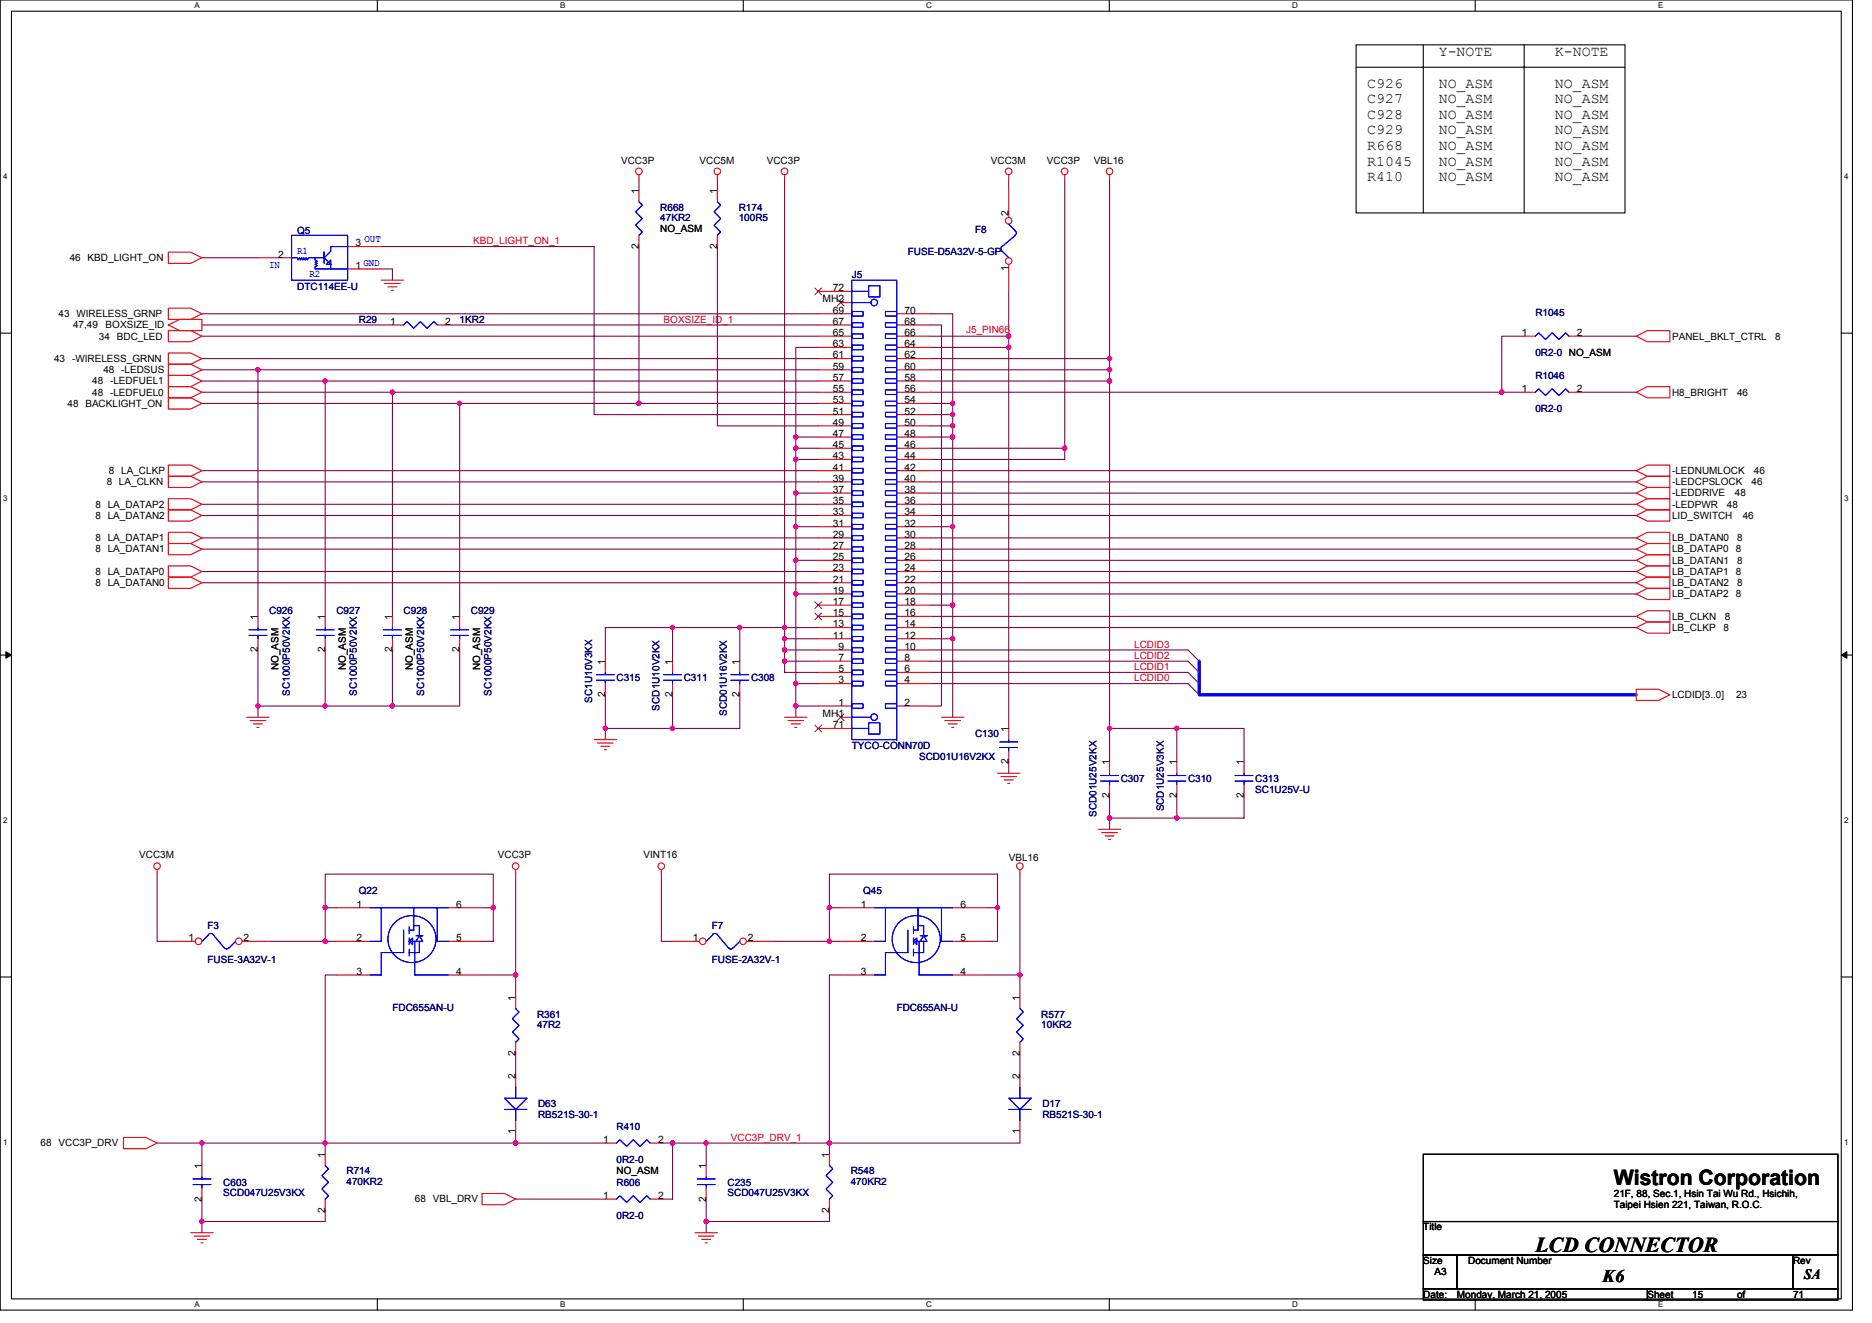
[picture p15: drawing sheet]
<svg xmlns="http://www.w3.org/2000/svg" width="297mm" height="210mm" viewBox="0 0 297 210" stroke-linecap="round" stroke-linejoin="round" font-family="sans-serif">
<defs><g id="words">
<g font-size="3.4">
<text x="256.1" y="188">Wistron Corporation</text>
<text x="243.6" y="198.6">LCD CONNECTOR</text>
</g>
<text font-size="2.8" x="254.3" y="203.5">K6</text>
<g font-size="2.3">
<text x="228.3" y="9">Y-NOTE</text>
<text x="246.7" y="9">K-NOTE</text>
<text x="217" y="13.9">C926</text>
<text x="217" y="16.4">C927</text>
<text x="228.3" y="13.9">NO_ASM</text>
<text x="228.3" y="16.4">NO_ASM</text>
<text x="246.7" y="13.9">NO_ASM</text>
<text x="246.7" y="16.4">NO_ASM</text>
<text x="217" y="18.9">C928</text>
<text x="217" y="21.3">C929</text>
<text x="217" y="23.8">R668</text>
<text x="228.3" y="18.9">NO_ASM</text>
<text x="228.3" y="21.3">NO_ASM</text>
<text x="228.3" y="23.8">NO_ASM</text>
<text x="246.7" y="18.9">NO_ASM</text>
<text x="246.7" y="21.3">NO_ASM</text>
<text x="246.7" y="23.8">NO_ASM</text>
<text x="217" y="26.3">R1045</text>
<text x="217" y="28.8">R410</text>
<text x="228.3" y="26.3">NO_ASM</text>
<text x="228.3" y="28.8">NO_ASM</text>
<text x="246.7" y="26.3">NO_ASM</text>
<text x="246.7" y="28.8">NO_ASM</text>
<text x="286.3" y="203">SA</text>
</g>
<g font-size="1.6">
<text x="98.5" y="26">VCC3P</text>
<text x="111" y="26">VCC5M</text>
<text x="121.7" y="26">VCC3P</text>
<text x="157.2" y="26">VCC3M</text>
<text x="166.1" y="26">VCC3P</text>
<text x="173.6" y="26">VBL16</text>
<text x="101.4" y="30.8" transform="rotate(-90 101.4 30.8)">1</text>
<text x="113.8" y="30.8" transform="rotate(-90 113.8 30.8)">1</text>
<text x="160" y="34.3" transform="rotate(-90 160 34.3)">2</text>
<text x="11.1" y="41.4">46 KBD_LIGHT_ON</text>
<text x="44.1" y="40.9">2</text>
<text x="56.4" y="39.1">3</text>
<text x="101.4" y="39.5" transform="rotate(-90 101.4 39.5)">2</text>
<text x="104.8" y="36.8">NO_ASM</text>
<text x="113.8" y="39.5" transform="rotate(-90 113.8 39.5)">2</text>
<text x="56.4" y="42.7">1</text>
<text x="130.5" y="48">MH2</text>
<text x="132.1" y="46.2">72</text>
<text x="160" y="43.1" transform="rotate(-90 160 43.1)">1</text>
<text x="9.3" y="50.3">43 WIRELESS_GRNP</text>
<text x="11.6" y="52.1">47,49</text>
<text x="15.7" y="53.9">34 BDC_LED</text>
<text x="16.8" y="52.1">BOXSIZE_ID</text>
<text x="61.9" y="51.5">1</text>
<text x="70.6" y="51.5">2</text>
<text x="132.1" y="53.3">65</text>
<text x="132.1" y="51.5">67</text>
<text x="132.1" y="49.8">69</text>
<text x="143.5" y="53.3">66</text>
<text x="143.5" y="51.5">68</text>
<text x="143.5" y="49.8">70</text>
<text x="241.5" y="53.3">1</text>
<text x="250.2" y="53.3">2</text>
<text x="265.3" y="53.9">PANEL_BKLT_CTRL</text>
<text x="281.7" y="53.9">8</text>
<text x="8.6" y="57.4">43 -WIRELESS_GRNN</text>
<text x="16.4" y="59.2">48 -LEDSUS</text>
<text x="132.1" y="58.7">59</text>
<text x="132.1" y="56.9">61</text>
<text x="132.1" y="55.1">63</text>
<text x="143.5" y="58.7">60</text>
<text x="143.5" y="56.9">62</text>
<text x="143.5" y="55.1">64</text>
<text x="10.7" y="64.5">48 BACKLIGHT_ON</text>
<text x="14.6" y="62.8">48 -LEDFUEL0</text>
<text x="14.6" y="61">48 -LEDFUEL1</text>
<text x="132.1" y="65.8">51</text>
<text x="132.1" y="64">53</text>
<text x="132.1" y="62.2">55</text>
<text x="132.1" y="60.4">57</text>
<text x="143.5" y="65.8">52</text>
<text x="143.5" y="64">54</text>
<text x="143.5" y="62.2">56</text>
<text x="143.5" y="60.4">58</text>
<text x="241.5" y="62.2">1</text>
<text x="250.2" y="62.2">2</text>
<text x="265.3" y="62.8">H8_BRIGHT</text>
<text x="275.6" y="62.8">46</text>
<text x="132.1" y="71.1">45</text>
<text x="132.1" y="69.3">47</text>
<text x="132.1" y="67.5">49</text>
<text x="143.5" y="71.1">46</text>
<text x="143.5" y="69.3">48</text>
<text x="143.5" y="67.5">50</text>
<text x="16.9" y="77">8 LA_CLKN</text>
<text x="17.3" y="75.2">8 LA_CLKP</text>
<text x="132.1" y="76.4">39</text>
<text x="132.1" y="74.7">41</text>
<text x="132.1" y="72.9">43</text>
<text x="143.5" y="76.4">40</text>
<text x="143.5" y="74.7">42</text>
<text x="143.5" y="72.9">44</text>
<text x="265.3" y="77">-LEDCPSLOCK</text>
<text x="265.3" y="75.2">-LEDNUMLOCK</text>
<text x="277.9" y="77">46</text>
<text x="278.3" y="75.2">46</text>
<text x="15.2" y="80.5">8 LA_DATAP2</text>
<text x="15.2" y="82.3">8 LA_DATAN2</text>
<text x="132.1" y="83.5">31</text>
<text x="132.1" y="81.8">33</text>
<text x="132.1" y="80">35</text>
<text x="132.1" y="78.2">37</text>
<text x="143.5" y="83.5">32</text>
<text x="143.5" y="81.8">34</text>
<text x="143.5" y="80">36</text>
<text x="143.5" y="78.2">38</text>
<text x="265.3" y="80.5">-LEDPWR</text>
<text x="265.3" y="78.8">-LEDDRIVE</text>
<text x="265.3" y="82.3">LID_SWITCH</text>
<text x="274" y="80.5">48</text>
<text x="275.3" y="78.8">48</text>
<text x="276.5" y="82.3">46</text>
<text x="15.2" y="85.9">8 LA_DATAP1</text>
<text x="15.2" y="87.7">8 LA_DATAN1</text>
<text x="132.1" y="88.9">25</text>
<text x="132.1" y="87.1">27</text>
<text x="132.1" y="85.3">29</text>
<text x="143.5" y="88.9">26</text>
<text x="143.5" y="87.1">28</text>
<text x="143.5" y="85.3">30</text>
<text x="265.3" y="89.4">LB_DATAN1</text>
<text x="265.3" y="87.7">LB_DATAP0</text>
<text x="265.3" y="85.9">LB_DATAN0</text>
<text x="275.5" y="87.7">8</text>
<text x="275.6" y="89.4">8</text>
<text x="275.6" y="85.9">8</text>
<text x="15.2" y="91.2">8 LA_DATAP0</text>
<text x="15.2" y="93">8 LA_DATAN0</text>
<text x="132.1" y="96">17</text>
<text x="132.1" y="94.2">19</text>
<text x="132.1" y="92.4">21</text>
<text x="132.1" y="90.7">23</text>
<text x="143.5" y="96">18</text>
<text x="143.5" y="94.2">20</text>
<text x="143.5" y="92.4">22</text>
<text x="143.5" y="90.7">24</text>
<text x="265.3" y="94.8">LB_DATAP2</text>
<text x="265.3" y="91.2">LB_DATAP1</text>
<text x="265.3" y="93">LB_DATAN2</text>
<text x="275.5" y="94.8">8</text>
<text x="275.5" y="91.2">8</text>
<text x="275.6" y="93">8</text>
<text x="40.9" y="98.3" transform="rotate(-90 40.9 98.3)">1</text>
<text x="51.6" y="98.3" transform="rotate(-90 51.6 98.3)">1</text>
<text x="62.2" y="98.3" transform="rotate(-90 62.2 98.3)">1</text>
<text x="72.9" y="98.3" transform="rotate(-90 72.9 98.3)">1</text>
<text x="132.1" y="101.3">11</text>
<text x="132.1" y="99.5">13</text>
<text x="132.1" y="97.8">15</text>
<text x="143.5" y="101.3">12</text>
<text x="143.5" y="99.5">14</text>
<text x="143.5" y="97.8">16</text>
<text x="265.3" y="100.1">LB_CLKP</text>
<text x="265.3" y="98.3">LB_CLKN</text>
<text x="273.5" y="100.1">8</text>
<text x="273.7" y="98.3">8</text>
<text x="40.9" y="103.5" transform="rotate(-90 40.9 103.5)">2</text>
<text x="44.2" y="106.3" transform="rotate(-90 44.2 106.3)">NO_ASM</text>
<text x="51.6" y="103.5" transform="rotate(-90 51.6 103.5)">2</text>
<text x="54.9" y="106.3" transform="rotate(-90 54.9 106.3)">NO_ASM</text>
<text x="62.2" y="103.5" transform="rotate(-90 62.2 103.5)">2</text>
<text x="65.5" y="106.3" transform="rotate(-90 65.5 106.3)">NO_ASM</text>
<text x="72.9" y="103.5" transform="rotate(-90 72.9 103.5)">2</text>
<text x="76.2" y="106.3" transform="rotate(-90 76.2 106.3)">NO_ASM</text>
<text x="96" y="105.4" transform="rotate(-90 96 105.4)">1</text>
<text x="106.7" y="105.4" transform="rotate(-90 106.7 105.4)">1</text>
<text x="117.4" y="105.4" transform="rotate(-90 117.4 105.4)">1</text>
<text x="133" y="106.7">5</text>
<text x="133" y="104.9">7</text>
<text x="133" y="103.1">9</text>
<text x="143.5" y="106.7">6</text>
<text x="143.5" y="104.9">8</text>
<text x="143.5" y="103.1">10</text>
<text x="96" y="110.6" transform="rotate(-90 96 110.6)">2</text>
<text x="106.7" y="110.6" transform="rotate(-90 106.7 110.6)">2</text>
<text x="117.4" y="110.6" transform="rotate(-90 117.4 110.6)">2</text>
<text x="130.5" y="113.8">MH1</text>
<text x="133" y="112">1</text>
<text x="133" y="108.4">3</text>
<text x="143.5" y="112">2</text>
<text x="143.5" y="108.4">4</text>
<text x="265.3" y="110.8">LCDID[3..0]</text>
<text x="275.5" y="110.8">23</text>
<text x="132.1" y="115.5">71</text>
<text x="160" y="116.1" transform="rotate(-90 160 116.1)">1</text>
<text x="160" y="121.3" transform="rotate(-90 160 121.3)">2</text>
<text x="176" y="121.4" transform="rotate(-90 176 121.4)">1</text>
<text x="186.7" y="121.4" transform="rotate(-90 186.7 121.4)">1</text>
<text x="197.4" y="121.4" transform="rotate(-90 197.4 121.4)">1</text>
<text x="176" y="126.6" transform="rotate(-90 176 126.6)">2</text>
<text x="186.7" y="126.6" transform="rotate(-90 186.7 126.6)">2</text>
<text x="197.4" y="126.6" transform="rotate(-90 197.4 126.6)">2</text>
<text x="22.1" y="136.2">VCC3M</text>
<text x="79" y="136.2">VCC3P</text>
<text x="102.1" y="136.2">VINT16</text>
<text x="160.1" y="136.5">VBL16</text>
<text x="56.6" y="144">1</text>
<text x="72.4" y="144">6</text>
<text x="136.6" y="144">1</text>
<text x="152.4" y="144">6</text>
<text x="29.9" y="149.3">1</text>
<text x="38.6" y="149.3">2</text>
<text x="56.6" y="149.3">2</text>
<text x="72.4" y="149.3">5</text>
<text x="109.9" y="149.3">1</text>
<text x="118.6" y="149.3">2</text>
<text x="136.6" y="149.3">2</text>
<text x="152.4" y="149.3">5</text>
<text x="56.6" y="154.7">3</text>
<text x="72.4" y="154.7">4</text>
<text x="136.6" y="154.7">3</text>
<text x="152.4" y="154.7">4</text>
<text x="81.8" y="158.8" transform="rotate(-90 81.8 158.8)">1</text>
<text x="161.8" y="158.8" transform="rotate(-90 161.8 158.8)">1</text>
<text x="81.8" y="167.5" transform="rotate(-90 81.8 167.5)">2</text>
<text x="161.8" y="167.5" transform="rotate(-90 161.8 167.5)">2</text>
<text x="81.8" y="171.2" transform="rotate(-90 81.8 171.2)">2</text>
<text x="161.8" y="171.2" transform="rotate(-90 161.8 171.2)">2</text>
<text x="81.8" y="180" transform="rotate(-90 81.8 180)">1</text>
<text x="161.8" y="180" transform="rotate(-90 161.8 180)">1</text>
<text x="6.4" y="181.9">68 VCC3P_DRV</text>
<text x="32" y="185.4" transform="rotate(-90 32 185.4)">1</text>
<text x="51.6" y="183.7" transform="rotate(-90 51.6 183.7)">1</text>
<text x="95.7" y="181.3">1</text>
<text x="104.4" y="181.3">2</text>
<text x="112" y="185.4" transform="rotate(-90 112 185.4)">1</text>
<text x="131.6" y="183.7" transform="rotate(-90 131.6 183.7)">1</text>
<text x="32" y="190.6" transform="rotate(-90 32 190.6)">2</text>
<text x="65.8" y="190.8">68 VBL_DRV</text>
<text x="95.7" y="190.2">1</text>
<text x="97.8" y="186.3">NO_ASM</text>
<text x="104.4" y="190.2">2</text>
<text x="112" y="190.6" transform="rotate(-90 112 190.6)">2</text>
<text x="256.1" y="189.9">21F, 88, Sec.1, Hsin Tai Wu Rd., Hsichih,</text>
<text x="256.1" y="191.7">Taipei Hsien 221, Taiwan, R.O.C.</text>
<text x="51.6" y="192.4" transform="rotate(-90 51.6 192.4)">2</text>
<text x="131.6" y="192.4" transform="rotate(-90 131.6 192.4)">2</text>
<text x="225.8" y="195.2">Title</text>
<text x="225.8" y="200.6">Size</text>
<text x="227.6" y="202.3">A3</text>
<text x="233" y="200.6">Document Number</text>
<text x="284.5" y="200.6">Rev</text>
<text x="225.8" y="205.9">Date:</text>
<text x="231.2" y="205.9">Monday, March 21, 2005</text>
<text x="261.4" y="205.9">Sheet</text>
<text x="268.5" y="205.9">15</text>
<text x="275.6" y="205.9">of</text>
<text x="284.5" y="205.9">71</text>
</g>
<g font-size="1.6" fill="#000080">
<text x="104.8" y="33.4">R668</text>
<text x="104.8" y="35">47KR2</text>
<text x="117.2" y="33.4">R174</text>
<text x="117.2" y="35">100R5</text>
<text x="47.2" y="37.1">Q5</text>
<text x="144.1" y="40.5">FUSE-D5A32V-5-GP</text>
<text x="154.7" y="37">F8</text>
<text x="47.2" y="46">DTC114EE-U</text>
<text x="135.2" y="44.1">J5</text>
<text x="56.9" y="51.2">R29</text>
<text x="72.9" y="51.2">1KR2</text>
<text x="243.6" y="50.1">R1045</text>
<text x="243.6" y="56.5">0R2-0 NO_ASM</text>
<text x="243.6" y="60.1">R1046</text>
<text x="243.6" y="65.4">0R2-0</text>
<text x="42.7" y="97.4">C926</text>
<text x="53.4" y="97.4">C927</text>
<text x="64" y="97.4">C928</text>
<text x="74.7" y="97.4">C929</text>
<text x="46" y="110.4" transform="rotate(-90 46 110.4)">SC1000P50V2KX</text>
<text x="56.6" y="110.4" transform="rotate(-90 56.6 110.4)">SC1000P50V2KX</text>
<text x="67.3" y="110.4" transform="rotate(-90 67.3 110.4)">SC1000P50V2KX</text>
<text x="78" y="110.4" transform="rotate(-90 78 110.4)">SC1000P50V2KX</text>
<text x="94" y="111.5" transform="rotate(-90 94 111.5)">SC1U10V3KX</text>
<text x="97.8" y="108.1">C315</text>
<text x="104.6" y="112.7" transform="rotate(-90 104.6 112.7)">SCD1U10V2KX</text>
<text x="108.5" y="108.1">C311</text>
<text x="115.3" y="113.6" transform="rotate(-90 115.3 113.6)">SCD01U16V2KX</text>
<text x="119.2" y="108.1">C308</text>
<text x="135.2" y="118.8">TYCO-CONN70D</text>
<text x="154.7" y="117">C130</text>
<text x="145.8" y="120.5">SCD01U16V2KX</text>
<text x="177.8" y="124.1">C307</text>
<text x="188.5" y="124.1">C310</text>
<text x="199.2" y="124.1">C313</text>
<text x="199.2" y="125.9">SC1U25V-U</text>
<text x="174" y="129.6" transform="rotate(-90 174 129.6)">SCD01U25V2KX</text>
<text x="184.7" y="128.7" transform="rotate(-90 184.7 128.7)">SCD1U25V3KX</text>
<text x="56.9" y="141.9">Q22</text>
<text x="136.9" y="141.9">Q45</text>
<text x="32.9" y="147.4">F3</text>
<text x="112.9" y="147.4">F7</text>
<text x="32.9" y="152.7">FUSE-3A32V-1</text>
<text x="112.9" y="152.7">FUSE-2A32V-1</text>
<text x="62.3" y="160.4">FDC655AN-U</text>
<text x="85.2" y="161.4">R361</text>
<text x="142.3" y="160.4">FDC655AN-U</text>
<text x="165.2" y="161.4">R577</text>
<text x="85.2" y="163">47R2</text>
<text x="165.2" y="163">10KR2</text>
<text x="85.4" y="175.7">D63</text>
<text x="85.4" y="177.4">RB521S-30-1</text>
<text x="97.8" y="179.2">R410</text>
<text x="165.4" y="175.7">D17</text>
<text x="165.4" y="177.4">RB521S-30-1</text>
<text x="97.8" y="184.6">0R2-0</text>
<text x="35.4" y="188.1">C603</text>
<text x="35.4" y="189.7">SCD047U25V3KX</text>
<text x="55" y="186.3">R714</text>
<text x="55" y="187.9">470KR2</text>
<text x="97.8" y="188.1">R606</text>
<text x="115.4" y="188.1">C235</text>
<text x="115.4" y="189.7">SCD047U25V3KX</text>
<text x="135" y="186.3">R548</text>
<text x="135" y="187.9">470KR2</text>
<text x="97.8" y="193.4">0R2-0</text>
</g>
<g font-size="1.6" fill="#00f">
<text x="47.2" y="40.4">R1</text>
<text x="57.8" y="38.4">OUT</text>
<text x="42.7" y="42.5">IN</text>
<text x="49.1" y="43.9">R2</text>
<text x="57.7" y="42.1">GND</text>
</g>
<g font-size="1.6" fill="#f00">
<text x="75.1" y="38.8">KBD_LIGHT_ON_1</text>
<text x="105.3" y="51.2">BOXSIZE_ID_1</text>
<text x="153.3" y="52.8">J5_PIN66</text>
<text x="180" y="102.8">LCDID3</text>
<text x="180" y="104.5">LCDID2</text>
<text x="180" y="106.3">LCDID1</text>
<text x="180" y="108.1">LCDID0</text>
<text x="116" y="181">VCC3P_DRV_1</text>
</g>
<g font-size="1.3">
<text x="30.8" y="1.3">A</text>
<text x="88.9" y="1.3">B</text>
<text x="147" y="1.3">C</text>
<text x="205" y="1.3">D</text>
<text x="263.1" y="1.3">E</text>
<text x=".5" y="28.4">4</text>
<text x="292.6" y="28.4">4</text>
<text x=".5" y="79.5">3</text>
<text x="292.6" y="79.5">3</text>
<text x=".5" y="130.6">2</text>
<text x="292.6" y="130.6">2</text>
<text x=".5" y="181.7">1</text>
<text x="292.6" y="181.7">1</text>
<text x="30.8" y="207.4">A</text>
<text x="88.9" y="207.4">B</text>
<text x="147" y="207.4">C</text>
<text x="205" y="207.4">D</text>
<text x="263.1" y="207.4">E</text>
</g>
</g></defs>
<path d="M0 0h293.9v207.9h-293.9zM1.8 1.8h290.4v204.3h-290.4z" fill="none" stroke="#000" stroke-width=".17"/>
<g fill="#fff">
<path d="M30.8 .2h.9v1.4h-.9z"/>
<path d="M30.8 206.3h.9v1.4h-.9z"/>
</g>
<path d="M59.9 0v1.8M59.9 206.1v1.8" fill="none" stroke="#000" stroke-width=".17"/>
<g fill="#fff">
<path d="M88.9 .2h.8v1.4h-.8z"/>
<path d="M88.9 206.3h.8v1.4h-.8z"/>
</g>
<path d="M117.9 0v1.8M117.9 206.1v1.8" fill="none" stroke="#000" stroke-width=".17"/>
<g fill="#fff">
<path d="M147 .2h.9v1.4h-.9z"/>
<path d="M147 206.3h.9v1.4h-.9z"/>
</g>
<path d="M176 0v1.8M176 206.1v1.8" fill="none" stroke="#000" stroke-width=".17"/>
<g fill="#fff">
<path d="M205 .2h.9v1.4h-.9z"/>
<path d="M205 206.3h.9v1.4h-.9z"/>
</g>
<path d="M234.1 0v1.8M234.1 206.1v1.8" fill="none" stroke="#000" stroke-width=".17"/>
<g fill="#fff">
<path d="M263.1 .2h.8v1.4h-.8z"/>
<path d="M263.1 206.3h.8v1.4h-.8z"/>
<path d="M.5 27.3h.7v1.4h-.7z"/>
<path d="M292.6 27.3h.7v1.4h-.7z"/>
<path d="M.5 78.4h.7v1.4h-.7z"/>
<path d="M292.6 78.4h.7v1.4h-.7z"/>
</g>
<path d="M0 52.9h1.8M292.2 52.9h1.7" fill="none" stroke="#000" stroke-width=".17"/>
<g fill="#fff">
<path d="M.5 129.5h.7v1.4h-.7z"/>
<path d="M292.6 129.5h.7v1.4h-.7z"/>
</g>
<path d="M0 103.9h1.8M292.2 103.9h1.7" fill="none" stroke="#000" stroke-width=".17"/>
<path d="M.9 103.4l.9 .5-.9 .5zM292.2 103.9l.8-.5v1z" fill="#000" stroke="#000" stroke-width=".16"/>
<g fill="#fff">
<path d="M.5 180.5h.7v1.4h-.7z"/>
<path d="M292.6 180.5h.7v1.4h-.7z"/>
</g>
<g fill="none" stroke="#000" stroke-width=".17">
<path d="M215.2 7.1h42.6v26.7h-42.6zM215.2 10.7h42.6M225.8 7.1v26.7M241.8 7.1v26.7M0 155h1.8M292.2 155h1.7M225.8 183.1h65.8v10.7h-65.8zM225.8 193.8h65.8v5.3h-65.8zM225.8 199.1h5.4v5.4h-5.4zM231.2 199.1h53.3v5.4h-53.3zM284.5 199.1h7.1v5.4h-7.1zM225.8 204.5h35.6v1.7h-35.6z"/>
<path d="M261.4 204.5h30.2v1.7h-30.2z"/>
</g>
<g fill="none" stroke="#800040" stroke-width=".17">
<path d="M60.5 39.1h33.8v26.7h35.5M101.4 39.1v24.9h28.4M101.4 28.4v1.8M113.8 39.1v28.5h16M113.8 28.4v1.8M124.5 28.4v72.9M160.1 28.4v1.8M168.9 28.4v42.7M176.1 28.4v30.3M32 56.9h97.8M32 49.8h97.8M32 40.9h8.9"/>
<path d="M32 53.3h97.8M32 51.6h30.3M32 58.7h97.8M40.9 58.7v39.1M60.5 42.7h1.8v1.7M71.2 51.6h58.6M129.8 55.1h-3.5v14.2M147.6 51.6h1.8v60.4h-1.8M147.6 55.1h12.5v60.5M147.6 56.9h28.5M147.6 49.8h3.6v64M147.6 53.3h12.5"/>
<path d="M147.6 58.7h28.5M160.1 46.2v8.9M176.1 58.7v1.8h-28.5M241.8 53.3h-3.5v8.9h3.5M250.7 53.3h8.9M32 74.7h97.8M32 76.5h97.8M32 64h40.9M32 60.5h19.6M32 62.2h97.8M62.3 62.2v35.6M101.4 64h-28.5v33.8"/>
<path d="M126.3 71.1h3.5M126.3 69.3v44.5M126.3 69.3h3.5M126.3 72.9h3.5M126.3 78.2h3.5M129.8 60.5h-78.2v37.3M147.6 74.7h112M147.6 76.5h112M147.6 64h3.6M147.6 71.1h21.3M147.6 69.3h3.6M147.6 67.6h3.6"/>
<path d="M147.6 65.8h3.6M147.6 78.2h112M147.6 62.2h90.7M168.9 71.1v1.8h-21.3M176.1 60.5v60.4M250.7 62.2h8.9M32 80h97.8M32 81.8h97.8M32 85.3h97.8M32 87.1h97.8M32 90.7h97.8M32 92.5h97.8"/>
<path d="M106.7 99.6v5.3M117.4 99.6v5.3M126.3 94.2h3.5M126.3 83.6h3.5M126.3 88.9h3.5M129.8 99.6h-33.7v5.3M147.6 80h112M147.6 81.8h112M147.6 85.3h112M147.6 87.1h112M147.6 90.7h112M147.6 92.5h112"/>
<path d="M147.6 99.6h112M147.6 96h3.6M147.6 94.2h112M147.6 83.6h3.6M147.6 88.9h112M147.6 97.8h112M40.9 103.1v10.7M51.6 103.1v8.9M62.3 103.1v8.9M72.9 103.1v8.9h-32M96.1 110.2v7.1M106.7 110.2v5.4"/>
<path d="M117.4 110.2v5.4h-21.3M124.5 103.1h5.3M124.5 103.1v1.8M126.3 112h3.5M126.3 108.5h3.5M129.8 104.9h-5.3v1.8h5.3M129.8 101.3h-5.3v1.8M147.6 103.1h40.9l1.8 1.8M147.6 104.9h40.9l1.8 1.8M147.6 106.7h40.9l1.8 1.8M147.6 108.5h40.9l1.8 1.7M147.6 101.3h3.6"/>
<path d="M176.1 115.6h10.6M186.7 115.6h10.7v5.3M186.7 115.6v5.3M24.9 138.7v10.7h1.8M81.8 138.7v16M104.9 138.7v10.7h1.8M160.1 120.9v1.8M161.8 138.7v19.5M176.1 126.2v5.4M186.7 126.2v3.6M197.4 126.2v3.6h-21.3M42.7 149.4h8.9"/>
<path d="M51.6 144v5.4h1.8M51.6 144v-5.3h26.7v5.3M51.6 144h1.8M53.4 154.7h-1.8v26.7h30.2M76.5 144h1.8v5.4h-1.8M76.5 154.7h5.3v3.5M122.7 149.4h10.7M131.6 149.4v-10.7h26.7v10.7h-1.8M131.6 144h1.8M133.4 154.7h-1.8v28.4M156.5 144h1.8M156.5 154.7h5.3"/>
<path d="M81.8 167.1v3.6M81.8 179.6v1.8M161.8 167.1v3.6M161.8 179.6v1.8h-56.9M24.9 181.4h7.1M32 190.2v3.6h19.6v-1.8M32 193.8v1.8M51.6 183.1v-1.7h-19.6v3.5M81.8 181.4h14.3M81.8 190.2h14.3M106.7 181.4v8.8h-1.8M112.1 181.4v3.5"/>
<path d="M112.1 190.2v5.4M131.6 192v1.8h-19.5"/>
</g>
<g fill="#f0f" stroke="#f0f" stroke-width=".17">
<circle cx="51.6" cy="149.3" r=".35"/>
<circle cx="51.6" cy="144" r=".35"/>
<circle cx="78.3" cy="144" r=".35"/>
<circle cx="81.8" cy="154.7" r=".35"/>
<circle cx="51.6" cy="181.3" r=".35"/>
<circle cx="81.8" cy="181.3" r=".35"/>
<circle cx="131.6" cy="149.3" r=".35"/>
<circle cx="131.6" cy="181.3" r=".35"/>
<circle cx="161.8" cy="154.7" r=".35"/>
<circle cx="112" cy="181.3" r=".35"/>
<circle cx="158.3" cy="144" r=".35"/>
<circle cx="131.6" cy="144" r=".35"/>
<circle cx="106.7" cy="181.3" r=".35"/>
<circle cx="32" cy="181.3" r=".35"/>
<circle cx="124.5" cy="104.9" r=".35"/>
<circle cx="124.5" cy="103.1" r=".35"/>
<circle cx="124.5" cy="99.6" r=".35"/>
<circle cx="124.5" cy="101.3" r=".35"/>
<circle cx="106.7" cy="99.6" r=".35"/>
<circle cx="117.4" cy="99.6" r=".35"/>
<circle cx="72.9" cy="64" r=".35"/>
<circle cx="51.6" cy="60.4" r=".35"/>
<circle cx="101.4" cy="64" r=".35"/>
<circle cx="160" cy="53.3" r=".35"/>
<circle cx="160" cy="55.1" r=".35"/>
<circle cx="168.9" cy="71.1" r=".35"/>
<circle cx="176" cy="56.9" r=".35"/>
<circle cx="176" cy="58.7" r=".35"/>
<circle cx="126.3" cy="112" r=".35"/>
<circle cx="126.3" cy="88.9" r=".35"/>
<circle cx="151.2" cy="64" r=".35"/>
<circle cx="126.3" cy="72.9" r=".35"/>
<circle cx="151.2" cy="67.6" r=".35"/>
<circle cx="40.9" cy="58.7" r=".35"/>
<circle cx="32" cy="193.8" r=".35"/>
<circle cx="112" cy="193.8" r=".35"/>
<circle cx="151.2" cy="96" r=".35"/>
<circle cx="126.3" cy="78.2" r=".35"/>
<circle cx="151.2" cy="101.3" r=".35"/>
<circle cx="126.3" cy="69.3" r=".35"/>
<circle cx="126.3" cy="71.1" r=".35"/>
<circle cx="126.3" cy="83.6" r=".35"/>
<circle cx="126.3" cy="94.2" r=".35"/>
<circle cx="126.3" cy="108.4" r=".35"/>
<circle cx="151.2" cy="65.8" r=".35"/>
<circle cx="151.2" cy="69.3" r=".35"/>
<circle cx="151.2" cy="83.6" r=".35"/>
<circle cx="96" cy="115.6" r=".35"/>
<circle cx="106.7" cy="115.6" r=".35"/>
<circle cx="62.3" cy="62.2" r=".35"/>
<circle cx="40.9" cy="112" r=".35"/>
<circle cx="51.6" cy="112" r=".35"/>
<circle cx="62.3" cy="112" r=".35"/>
<circle cx="238.3" cy="62.2" r=".35"/>
<circle cx="186.7" cy="115.6" r=".35"/>
<circle cx="176" cy="129.8" r=".35"/>
<circle cx="186.7" cy="129.8" r=".35"/>
<circle cx="176" cy="60.4" r=".35"/>
<circle cx="176" cy="115.6" r=".35"/>
</g>
<path d="M190.3 104.9v5.3h69.3" fill="none" stroke="#00f" stroke-width=".53"/>
<g fill="none" stroke="#f00" stroke-width=".17">
<path d="M101.4 27.7v.7M113.8 27.7v.7M124.5 27.7v.7M160.1 27.7v.7M168.9 27.7v.7M176.1 27.7v.7M26.7 48.9h3.6l1.7 .9-1.7 .9h-3.6zM26.7 56h3.6l1.7 .9-1.7 .9h-3.6zM26.7 57.8h3.6l1.7 .9-1.7 .9h-3.6zM26.7 59.6h3.6l1.7 .9-1.7 .8h-3.6zM26.7 40h3.6l1.7 .9-1.7 .9h-3.6zM26.7 52.5h3.6l1.7 .8-1.7 .9h-3.6z"/>
<path d="M26.7 51.6l1.8-.9h3.5v1.8h-3.5zM60.5 44.4h3.5M61 45h2.5M61.5 45.5h1.5M62.1 46.1h.3M259.6 53.3l1.8-.8h3.6v1.7h-3.6zM26.7 79.1h3.6l1.7 .9-1.7 .9h-3.6zM26.7 75.6h3.6l1.7 .9-1.7 .8h-3.6zM26.7 73.8h3.6l1.7 .9-1.7 .9h-3.6zM26.7 63.1h3.6l1.7 .9-1.7 .9h-3.6zM26.7 61.3h3.6l1.7 .9-1.7 .9h-3.6zM259.6 76.5l1.8-.9h3.6v1.7h-3.6z"/>
<path d="M259.6 74.7l1.8-.9h3.6v1.8h-3.6zM259.6 78.2l1.8-.9h3.6v1.8h-3.6zM259.6 62.2l1.8-.9h3.6v1.8h-3.6zM26.7 80.9h3.6l1.7 .9-1.7 .9h-3.6zM26.7 84.5h3.6l1.7 .8-1.7 .9h-3.6zM26.7 86.2h3.6l1.7 .9-1.7 .9h-3.6zM26.7 89.8h3.6l1.7 .9-1.7 .9h-3.6zM26.7 91.6h3.6l1.7 .9-1.7 .8h-3.6zM259.6 99.6l1.8-.9h3.6v1.8h-3.6zM259.6 97.8l1.8-.9h3.6v1.8h-3.6zM259.6 94.2l1.8-.9h3.6v1.8h-3.6zM259.6 90.7l1.8-.9h3.6v1.8h-3.6z"/>
<path d="M259.6 88.9l1.8-.9h3.6v1.8h-3.6zM259.6 92.5l1.8-.9h3.6v1.7h-3.6zM259.6 87.1l1.8-.9h3.6v1.8h-3.6zM259.6 85.3l1.8-.8h3.6v1.7h-3.6zM259.6 80l1.8-.9h3.6v1.8h-3.6zM259.6 81.8l1.8-.9h3.6v1.8h-3.6zM39.2 113.8h3.5M39.7 114.3h2.5M40.2 114.9h1.5M40.8 115.4h.3M94.3 117.3h3.5M94.8 117.9h2.5"/>
<path d="M95.3 118.4h1.5M95.9 119h.3M124.5 113.8h3.6M125 114.3h2.5M125.6 114.9h1.4M126.1 115.4h.3M149.4 113.8h3.5M149.9 114.3h2.5M150.4 114.9h1.5M151 115.4h.3M259.6 109.3h3.6l1.8 .9-1.8 .9h-3.6zM24.9 138v.7"/>
<path d="M81.8 138v.7M104.9 138v.7M158.3 122.7h3.5M158.8 123.2h2.5M159.3 123.7h1.5M159.9 124.3h.3M161.8 138v.7M174.3 131.6h3.5M174.8 132.1h2.5M175.3 132.6h1.5M175.9 133.2h.3M161.8 170.7v1.8"/>
<path d="M161.8 177.8v1.8M19.6 180.5h3.6l1.7 .9-1.7 .8h-3.6zM30.3 195.6h3.5M30.8 196.1h2.5M31.3 196.6h1.5M31.9 197.2h.3M76.5 189.4h3.5l1.8 .8-1.8 .9h-3.5zM110.3 195.6h3.5M110.8 196.1h2.5M111.3 196.6h1.5M111.9 197.2h.3"/>
<circle cx="101.4" cy="27.2" r=".52"/>
<circle cx="113.8" cy="27.2" r=".52"/>
<circle cx="124.5" cy="27.2" r=".52"/>
<circle cx="160" cy="27.2" r=".52"/>
<circle cx="168.9" cy="27.2" r=".52"/>
<circle cx="176" cy="27.2" r=".52"/>
<circle cx="24.9" cy="137.4" r=".52"/>
<circle cx="81.8" cy="137.4" r=".52"/>
<circle cx="104.9" cy="137.4" r=".52"/>
<circle cx="161.8" cy="137.4" r=".52"/>
</g>
<path d="M160.1 174.2h3.5l-1.8 1.8zM160.1 176h3.5M161.8 172.5v1.7M161.8 176v1.8" fill="none" stroke="#00f" stroke-width=".17"/>
<circle cx="31.5" cy="149.3" r=".52" fill="#fff" stroke="#f00" stroke-width=".17"/>
<path d="M26.7 149.4h4.3" fill="none" stroke="#f00" stroke-width=".17"/>
<circle cx="37.9" cy="149.3" r=".52" fill="#fff" stroke="#f00" stroke-width=".17"/>
<g fill="none" stroke="#f00" stroke-width=".17">
<path d="M113.8 30.2v1.8M113.8 37.3v1.8M62.3 51.6h1.7M69.4 51.6h1.8M241.8 53.3h1.8M249 53.3h1.7M241.8 62.2h1.8M249 62.2h1.7M40.9 97.8v1.8M51.6 97.8v1.8M62.3 97.8v1.8M72.9 97.8v1.8"/>
<path d="M40.9 101.3v1.8M51.6 101.3v1.8M62.3 101.3v1.8M72.9 101.3v1.8M117.4 104.9v1.8M117.4 108.5v1.7M160.1 115.6v1.7M160.1 119.1v1.8M176.1 120.9v1.8M176.1 124.5v1.7M38.4 149.4h4.3M53.4 149.4h5.3"/>
<path d="M53.4 144h5.3M53.4 154.7h5.3M71.2 149.4h5.3M71.2 144h5.3M71.2 154.7h5.3M81.8 158.2v1.8M133.4 149.4h5.3M133.4 144h5.3M133.4 154.7h5.3M151.2 149.4h5.3M151.2 144h5.3M151.2 154.7h5.3"/>
<path d="M161.8 158.2v1.8M81.8 165.4v1.7M161.8 165.4v1.7M96.1 181.4h1.7M96.1 190.2h1.7M103.2 181.4h1.7M103.2 190.2h1.7"/>
</g>
<g fill="none" stroke="#00f" stroke-width=".17">
<path d="M113.8 32l.6 .5-1.1 1.1 1.1 1.1-1.1 1 1.1 1.1-.6 .5M64 51.6l.6-.6 1.1 1.1 1-1.1 1.1 1.1 1.1-1.1 .5 .6M243.6 53.3l.6-.5 1 1.1 1.1-1.1 1.1 1.1 1-1.1 .6 .5M243.6 62.2l.6-.5 1 1.1 1.1-1.1 1.1 1.1 1-1.1 .6 .5M39.5 99.9h2.9M40.9 99.6v.3M50.2 99.9h2.8M51.6 99.6v.3M60.9 99.9h2.8M62.3 99.6v.3M71.5 99.9h2.9M72.9 99.6v.3"/>
<path d="M39.5 100.8h2.9M40.9 100.8v.5M50.2 100.8h2.8M51.6 100.8v.5M60.9 100.8h2.8M62.3 100.8v.5M71.5 100.8h2.9M72.9 100.8v.5M116 107h2.8M116 107.9h2.8M117.4 106.7v.3M117.4 107.9v.6"/>
<path d="M158.6 117.7h2.9M158.6 118.6h2.9M160.1 117.3v.4M160.1 118.6v.5M174.6 123h2.9M174.6 123.9h2.9M176.1 122.7v.3M176.1 123.9v.6M33.1 148.3a.56 .56 0 0 1 .7 0M33.1 148.3l-1.1 1.1M33.8 148.3l1.8 2.1M35.6 150.4l.3 .2 .4-.2"/>
<path d="M37.4 149.4l-1.1 1M58.7 144h12.5M60.5 144v5.4h-1.8M62.7 146.4a3.8 3.8 0 0 1 6 .7 3.8 3.8 0 0 1-2.6 5.5 3.7 3.7 0 0 1-4.1-1.8 3.7 3.7 0 0 1 .7-4.4zM64 147.6v3.5h-3.5v3.6h-1.8M64.9 149.4l.6-.6v1.1zM64.9 149.4h.9v5.3h5.4M64.9 147v1.1M64.9 148.8v1.1M64.9 150.6v1.1M65.7 146.9h.8v1.6h.6h-1.1M65.7 144v3.6h-.8"/>
<path d="M66.5 148.5l.6 .9h-1.1zM66.5 149.4v1.7h-1.6M69.4 144v5.4h1.8M138.7 144h12.5M140.5 144v5.4h-1.8M142.7 146.4a3.8 3.8 0 0 1 6 .7 3.8 3.8 0 0 1-2.6 5.5 3.7 3.7 0 0 1-4.1-1.8 3.7 3.7 0 0 1 .7-4.4zM144.1 147.6v3.5h-3.6v3.6h-1.8M144.9 149.4l.6-.6v1.1zM144.9 147v1.1M144.9 148.8v1.1M144.9 150.6v1.1M144.9 149.4h.9v5.3h5.4"/>
<path d="M145.7 146.9h.9v1.6h.5h-1.1M145.7 144v3.6h-.8M146.6 148.5l.5 .9h-1.1zM146.6 149.4v1.7h-1.7M149.4 144v5.4h1.8M81.8 160l.6 .5-1.1 1.1 1.1 1.1-1.1 1 1.1 1.1-.6 .6M161.8 160l.6 .5-1.1 1.1 1.1 1.1-1.1 1 1.1 1.1-.6 .6M97.8 181.4l.6-.6 1 1.1 1.1-1.1 1.1 1.1 1-1.1 .6 .6M97.8 190.2l.6-.5 1 1.1 1.1-1.1 1.1 1.1 1-1.1 .6 .5"/>
</g>
<circle cx="111.5" cy="149.3" r=".52" fill="#fff" stroke="#f00" stroke-width=".17"/>
<path d="M106.7 149.4h4.3" fill="none" stroke="#f00" stroke-width=".17"/>
<circle cx="117.9" cy="149.3" r=".52" fill="#fff" stroke="#f00" stroke-width=".17"/>
<g fill="none" stroke="#f00" stroke-width=".17">
<path d="M55.2 39.1h5.3M101.4 30.2v1.8M101.4 37.3v1.8M40.9 40.9h5.4M55.2 42.7h5.3M129.8 58.7h5.4M129.8 56.9h5.4M129.8 55.1h5.4M129.8 53.3h5.4M129.8 51.6h5.4M129.8 49.8h5.4M129.8 46.2h5.4"/>
<path d="M133.4 48h1.8M142.3 58.7h5.3M142.3 56.9h5.3M142.3 55.1h5.3M142.3 53.3h5.3M142.3 51.6h5.3M142.3 49.8h5.3M129.8 78.2h5.4M129.8 76.5h5.4M129.8 74.7h5.4M129.8 72.9h5.4M129.8 71.1h5.4"/>
<path d="M129.8 69.3h5.4M129.8 67.6h5.4M129.8 65.8h5.4M129.8 64h5.4M129.8 62.2h5.4M129.8 60.5h5.4M142.3 78.2h5.3M142.3 76.5h5.3M142.3 74.7h5.3M142.3 72.9h5.3M142.3 71.1h5.3M142.3 69.3h5.3"/>
<path d="M142.3 67.6h5.3M142.3 65.8h5.3M142.3 64h5.3M142.3 62.2h5.3M142.3 60.5h5.3M129.8 99.6h5.4M129.8 97.8h5.4M129.8 96h5.4M129.8 94.2h5.4M129.8 92.5h5.4M129.8 90.7h5.4M129.8 88.9h5.4"/>
<path d="M129.8 87.1h5.4M129.8 85.3h5.4M129.8 83.6h5.4M129.8 81.8h5.4M129.8 80h5.4M142.3 99.6h5.3M142.3 97.8h5.3M142.3 96h5.3M142.3 94.2h5.3M142.3 92.5h5.3M142.3 90.7h5.3M142.3 88.9h5.3"/>
<path d="M142.3 87.1h5.3M142.3 85.3h5.3M142.3 83.6h5.3M142.3 81.8h5.3M142.3 80h5.3M96.1 104.9v1.8M96.1 108.5v1.7M106.7 104.9v1.8M106.7 108.5v1.7M129.8 112h5.4M129.8 108.5h5.4M129.8 106.7h5.4"/>
<path d="M129.8 104.9h5.4M129.8 103.1h5.4M129.8 101.3h5.4M129.8 115.6h5.4M133.4 113.8h1.8M142.3 112h5.3M142.3 108.5h5.3M142.3 106.7h5.3M142.3 104.9h5.3M142.3 103.1h5.3M142.3 101.3h5.3M186.7 120.9v1.8"/>
<path d="M186.7 124.5v1.7M197.4 120.9v1.8M197.4 124.5v1.7M118.4 149.4h4.3M81.8 170.7v1.8M81.8 177.8v1.8"/>
</g>
<g fill="none" stroke="#00f" stroke-width=".17">
<path d="M46.3 37.3h8.9v7.1h-8.9zM55.2 39.1h-2.7v.7l-1.1 1.1 1.1 1.1v.7h2.7M101.4 32l.5 .5-1 1.1 1 1.1-1 1 1 1.1-.5 .5M46.3 40.9h.9l.1 .4 .2-.4 .2 .4 .2-.4 .1 .4 .2-.4 .2 .4 .2-.4 .2 .4 .1-.4h2.5v-.9v1.8M50 40.9v.4l.4 .1-.4 .2 .4 .2-.4 .2 .4 .1-.4 .2v.4h2.5M51.8 42l.7-.7v.7zM135.2 58.3h1.7v.7h-1.7zM135.2 56.5h1.7v.8h-1.7zM135.2 54.8h1.7v.7h-1.7zM135.2 53h1.7v.7h-1.7zM135.2 51.2h1.7v.7h-1.7zM135.2 49.4h1.7v.7h-1.7z"/>
<path d="M135.2 44.4h7.1v72.9h-7.1zM135.2 48h3M135.2 46.2h2.6M137.8 45.3h1.8v1.8h-1.8zM140.5 58.3h1.8v.7h-1.8zM140.5 56.5h1.8v.8h-1.8zM140.5 54.8h1.8v.7h-1.8zM140.5 53h1.8v.7h-1.8zM140.5 51.2h1.8v.7h-1.8zM140.5 49.4h1.8v.7h-1.8zM135.2 79.7h1.7v.7h-1.7zM135.2 77.9h1.7v.7h-1.7z"/>
<path d="M135.2 76.1h1.7v.7h-1.7zM135.2 74.3h1.7v.7h-1.7zM135.2 72.5h1.7v.8h-1.7zM135.2 70.8h1.7v.7h-1.7zM135.2 69h1.7v.7h-1.7zM135.2 67.2h1.7v.7h-1.7zM135.2 65.4h1.7v.7h-1.7zM135.2 63.6h1.7v.8h-1.7zM135.2 61.9h1.7v.7h-1.7zM135.2 60.1h1.7v.7h-1.7zM140.5 79.7h1.8v.7h-1.8zM140.5 77.9h1.8v.7h-1.8z"/>
<path d="M140.5 76.1h1.8v.7h-1.8zM140.5 74.3h1.8v.7h-1.8zM140.5 72.5h1.8v.8h-1.8zM140.5 67.2h1.8v.7h-1.8zM140.5 65.4h1.8v.7h-1.8zM140.5 63.6h1.8v.8h-1.8zM140.5 61.9h1.8v.7h-1.8zM140.5 60.1h1.8v.7h-1.8zM140.5 70.8h1.8v.7h-1.8zM140.5 69h1.8v.7h-1.8zM135.2 99.2h1.7v.7h-1.7zM135.2 97.4h1.7v.7h-1.7z"/>
<path d="M135.2 95.7h1.7v.7h-1.7zM135.2 93.9h1.7v.7h-1.7zM135.2 92.1h1.7v.7h-1.7zM135.2 90.3h1.7v.7h-1.7zM135.2 88.5h1.7v.8h-1.7zM135.2 85h1.7v.7h-1.7zM135.2 83.2h1.7v.7h-1.7zM135.2 81.4h1.7v.7h-1.7zM135.2 86.8h1.7v.7h-1.7zM140.5 99.2h1.8v.7h-1.8zM140.5 97.4h1.8v.7h-1.8zM140.5 95.7h1.8v.7h-1.8z"/>
<path d="M140.5 93.9h1.8v.7h-1.8zM140.5 92.1h1.8v.7h-1.8zM140.5 90.3h1.8v.7h-1.8zM140.5 88.5h1.8v.8h-1.8zM140.5 86.8h1.8v.7h-1.8zM140.5 85h1.8v.7h-1.8zM140.5 83.2h1.8v.7h-1.8zM140.5 81.4h1.8v.7h-1.8zM94.6 107h2.9M94.6 107.9h2.9M96.1 106.7v.3M96.1 107.9v.6"/>
<path d="M105.3 107h2.8M105.3 107.9h2.8M106.7 106.7v.3M106.7 107.9v.6M135.2 111.7h1.7v.7h-1.7zM135.2 108.1h1.7v.7h-1.7zM135.2 106.3h1.7v.7h-1.7zM135.2 104.5h1.7v.8h-1.7zM135.2 102.8h1.7v.7h-1.7zM135.2 101h1.7v.7h-1.7zM135.2 115.6h2.6M135.2 113.8h3"/>
<path d="M137.8 114.7h1.8v1.8h-1.8zM140.5 111.7h1.8v.7h-1.8zM140.5 108.1h1.8v.7h-1.8zM140.5 106.3h1.8v.7h-1.8zM140.5 104.5h1.8v.8h-1.8zM140.5 102.8h1.8v.7h-1.8zM140.5 101h1.8v.7h-1.8zM142.3 117.3h.1M185.3 123h2.8M185.3 123.9h2.8M186.7 122.7v.3M186.7 123.9v.6"/>
<path d="M196 123h2.8M196 123.9h2.8M197.4 122.7v.3M197.4 123.9v.6M113.1 148.3a.56 .56 0 0 1 .7 0M113.1 148.3l-1 1.1M113.8 148.3l1.8 2.1M115.6 150.4l.3 .2 .4-.2M117.4 149.4l-1.1 1M80 174.2h3.6l-1.8 1.8zM80 176h3.6M81.8 172.5v1.7"/>
<path d="M81.8 176v1.8"/>
<circle cx="138.7" cy="48" r=".52"/>
<circle cx="138.7" cy="113.8" r=".52"/>
</g>
<path d="M129.3 45.7l1.1 1.1M130.4 45.7l-1.1 1.1M132.9 47.5l1 1.1M133.9 47.5l-1.1 1.1M129.3 97.3l1.1 1M129.3 95.5l1.1 1.1M130.4 97.3l-1.1 1M130.4 95.5l-1.1 1.1M129.3 115l1.1 1.1M130.4 115l-1.1 1.1M132.9 113.3l1 1M133.9 113.3l-1.1 1" fill="none" stroke="#804000" stroke-width=".16"/>
<circle cx="160" cy="41.4" r=".52" fill="#fff" stroke="#f00" stroke-width=".17"/>
<path d="M160.1 42v4.2" fill="none" stroke="#f00" stroke-width=".17"/>
<circle cx="160" cy="35" r=".52" fill="#fff" stroke="#f00" stroke-width=".17"/>
<path d="M160.1 30.2v4.3M32 184.9v1.8M32 188.5v1.7M51.6 183.1v1.8M51.6 190.2v1.8M112.1 184.9v1.8M112.1 188.5v1.7M131.6 183.1v1.8M131.6 190.2v1.8" fill="none" stroke="#f00" stroke-width=".17"/>
<g fill="none" stroke="#00f" stroke-width=".17">
<path d="M159 39.1a.56 .56 0 0 0 0 .7M159 39.8l1.1 1.1M160.1 35.6l1 1M161.1 36.6l.2 .4-.2 .3M161.1 37.3l-2.1 1.8M30.6 187h2.9M30.6 187.9h2.9M32 186.7v.3M32 187.9v.6M51.6 184.9l.5 .5-1 1.1 1 1.1-1 1 1 1.1-.5 .5M110.6 187h2.9M110.6 187.9h2.9"/>
<path d="M112.1 186.7v.3M112.1 187.9v.6M131.6 184.9l.5 .5-1 1.1 1 1.1-1 1 1 1.1-.5 .5"/>
</g>
<g fill="#f0f" stroke="#f0f" stroke-width=".17">
<circle cx="51.6" cy="149.3" r=".35"/>
<circle cx="51.6" cy="144" r=".35"/>
<circle cx="78.3" cy="144" r=".35"/>
<circle cx="81.8" cy="154.7" r=".35"/>
<circle cx="51.6" cy="181.3" r=".35"/>
<circle cx="81.8" cy="181.3" r=".35"/>
<circle cx="131.6" cy="149.3" r=".35"/>
<circle cx="131.6" cy="181.3" r=".35"/>
<circle cx="161.8" cy="154.7" r=".35"/>
<circle cx="112" cy="181.3" r=".35"/>
<circle cx="158.3" cy="144" r=".35"/>
<circle cx="131.6" cy="144" r=".35"/>
<circle cx="106.7" cy="181.3" r=".35"/>
<circle cx="32" cy="181.3" r=".35"/>
<circle cx="124.5" cy="104.9" r=".35"/>
<circle cx="124.5" cy="103.1" r=".35"/>
<circle cx="124.5" cy="99.6" r=".35"/>
<circle cx="124.5" cy="101.3" r=".35"/>
<circle cx="106.7" cy="99.6" r=".35"/>
<circle cx="117.4" cy="99.6" r=".35"/>
<circle cx="72.9" cy="64" r=".35"/>
<circle cx="51.6" cy="60.4" r=".35"/>
<circle cx="101.4" cy="64" r=".35"/>
<circle cx="160" cy="53.3" r=".35"/>
<circle cx="160" cy="55.1" r=".35"/>
<circle cx="168.9" cy="71.1" r=".35"/>
<circle cx="176" cy="56.9" r=".35"/>
<circle cx="176" cy="58.7" r=".35"/>
<circle cx="126.3" cy="112" r=".35"/>
<circle cx="126.3" cy="88.9" r=".35"/>
<circle cx="151.2" cy="64" r=".35"/>
<circle cx="126.3" cy="72.9" r=".35"/>
<circle cx="151.2" cy="67.6" r=".35"/>
<circle cx="40.9" cy="58.7" r=".35"/>
<circle cx="32" cy="193.8" r=".35"/>
<circle cx="112" cy="193.8" r=".35"/>
<circle cx="151.2" cy="96" r=".35"/>
<circle cx="126.3" cy="78.2" r=".35"/>
<circle cx="151.2" cy="101.3" r=".35"/>
<circle cx="126.3" cy="69.3" r=".35"/>
<circle cx="126.3" cy="71.1" r=".35"/>
<circle cx="126.3" cy="83.6" r=".35"/>
<circle cx="126.3" cy="94.2" r=".35"/>
<circle cx="126.3" cy="108.4" r=".35"/>
<circle cx="151.2" cy="65.8" r=".35"/>
<circle cx="151.2" cy="69.3" r=".35"/>
<circle cx="151.2" cy="83.6" r=".35"/>
<circle cx="96" cy="115.6" r=".35"/>
<circle cx="106.7" cy="115.6" r=".35"/>
<circle cx="62.3" cy="62.2" r=".35"/>
<circle cx="40.9" cy="112" r=".35"/>
<circle cx="51.6" cy="112" r=".35"/>
<circle cx="62.3" cy="112" r=".35"/>
<circle cx="238.3" cy="62.2" r=".35"/>
<circle cx="186.7" cy="115.6" r=".35"/>
<circle cx="176" cy="129.8" r=".35"/>
<circle cx="186.7" cy="129.8" r=".35"/>
<circle cx="176" cy="60.4" r=".35"/>
<circle cx="176" cy="115.6" r=".35"/>
</g>
<use href="#words"/>
</svg>
